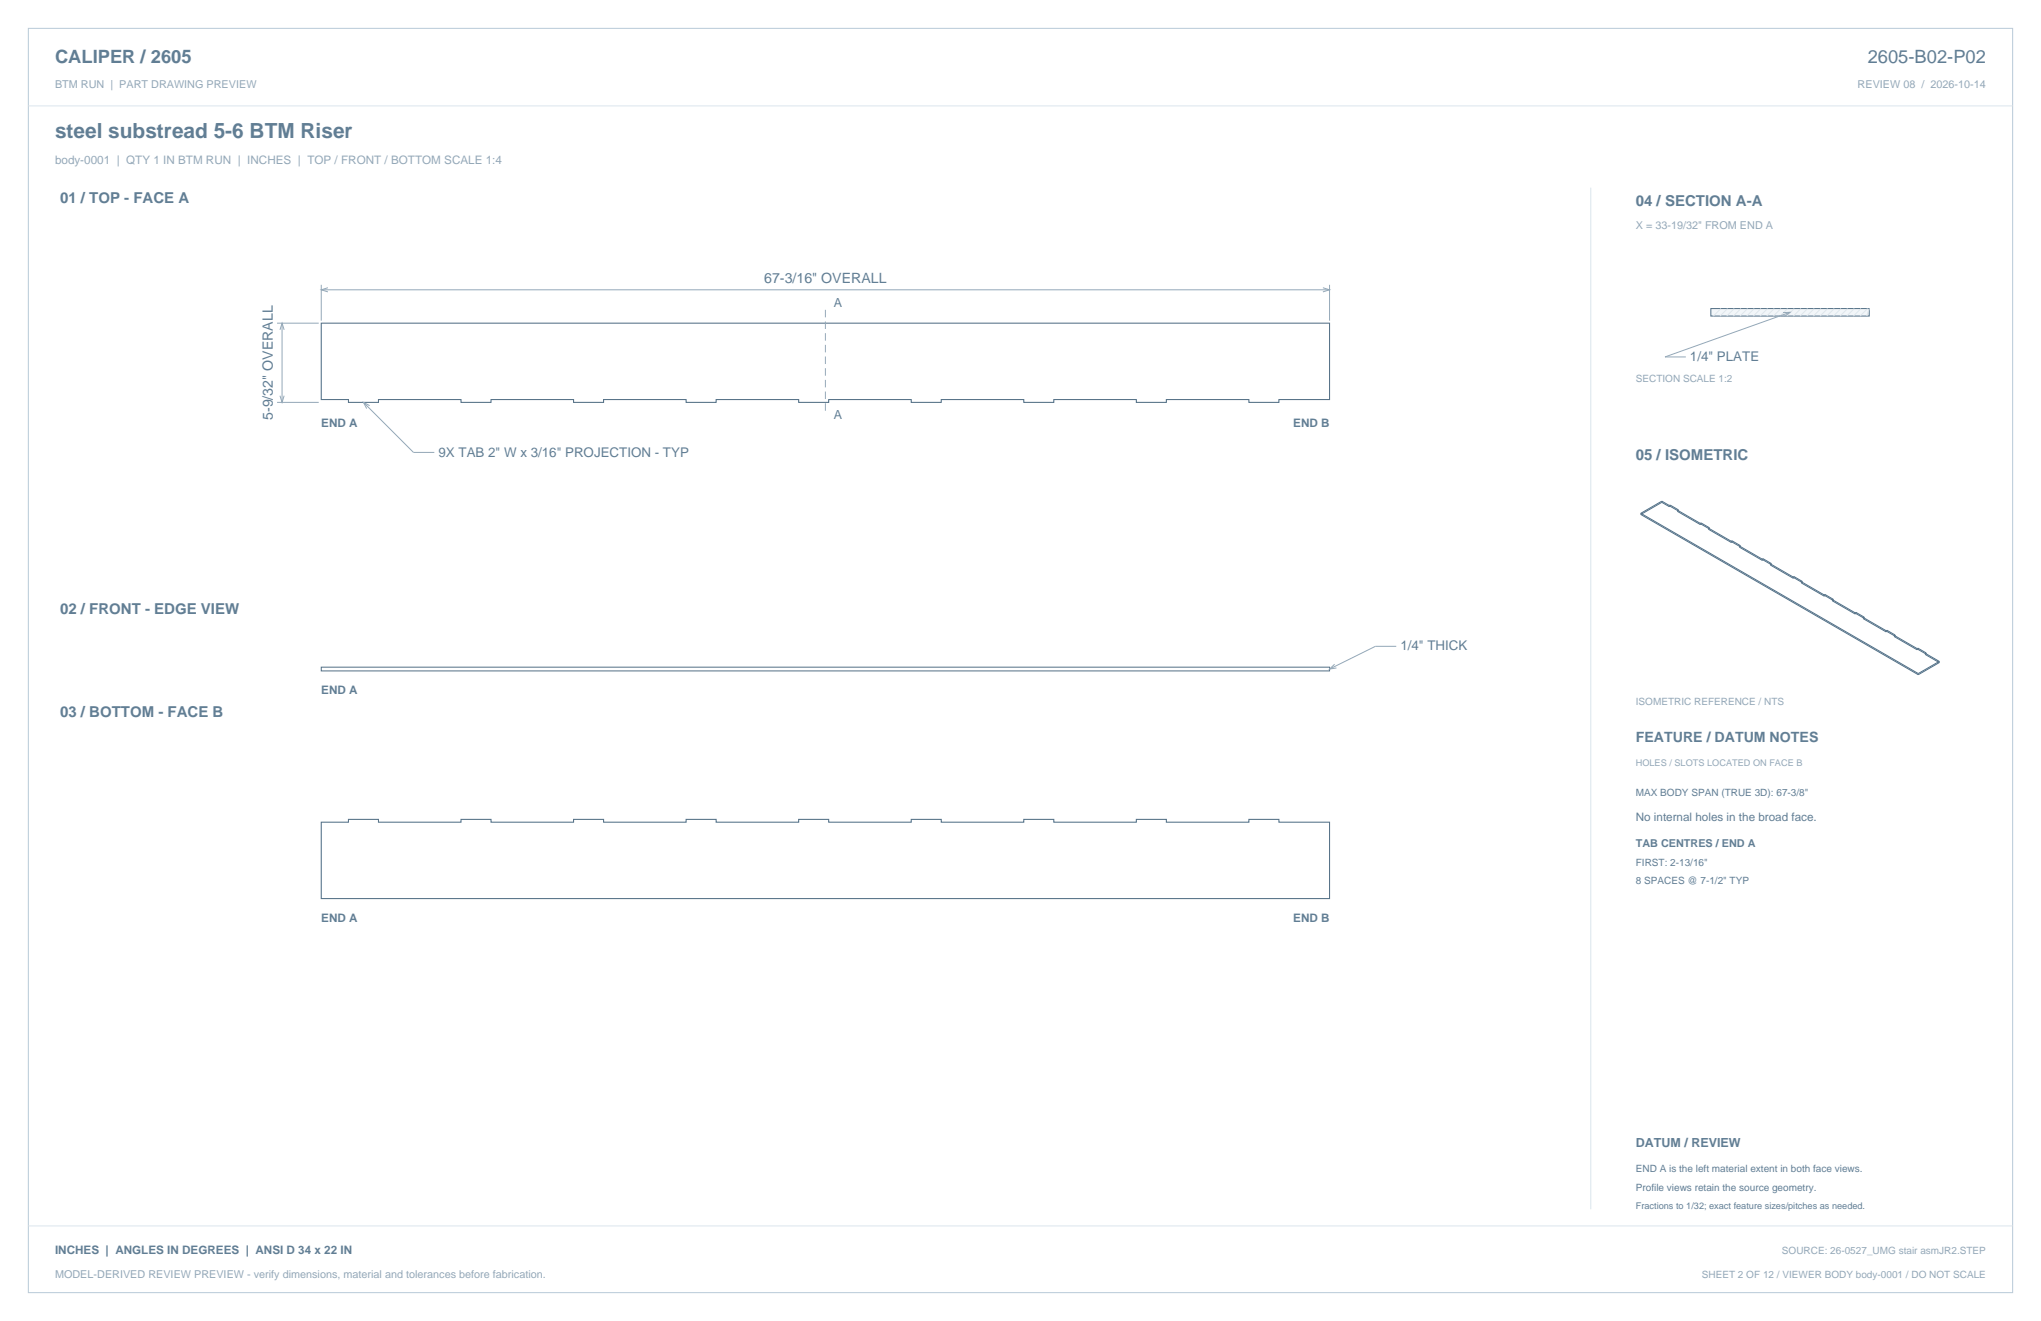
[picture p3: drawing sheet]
<svg xmlns="http://www.w3.org/2000/svg" width="864mm" height="559mm" viewBox="0 0 864 559" stroke-linecap="round" stroke-linejoin="round" font-family="sans-serif">
<defs><g id="words">
<text font-size="8.8" fill="#617e94" x="23.3" y="58.2">steel substread 5-6 BTM Riser</text>
<g font-size="7.8" fill="#617e94">
<text x="23.3" y="26.8">CALIPER / 2605</text>
<text x="790.3" y="26.8">2605-B02-P02</text>
</g>
<g font-size="6.3" fill="#617e94">
<text x="25.4" y="86.1">01 / TOP - FACE A</text>
<text x="692.1" y="87.1">04 / SECTION A-A</text>
<text x="692.1" y="194.4">05 / ISOMETRIC</text>
<text x="25.4" y="259.6">02 / FRONT - EDGE VIEW</text>
<text x="25.4" y="303.4">03 / BOTTOM - FACE B</text>
</g>
<g font-size="6" fill="#617e94">
<text x="323.4" y="119.8">67-3/16&quot; OVERALL</text>
<text x="115.5" y="177.7" transform="rotate(-90 115.5 177.7)">5-9/32&quot; OVERALL</text>
<text x="692.1" y="314">FEATURE / DATUM NOTES</text>
</g>
<g font-size="5.6" fill="#617e94">
<text x="715.1" y="152.8">1/4&quot; PLATE</text>
<text x="185.5" y="193.1">9X TAB 2&quot; W x 3/16&quot; PROJECTION - TYP</text>
<text x="592.6" y="275.2">1/4&quot; THICK</text>
</g>
<g font-size="5.3" fill="#617e94">
<text x="352.8" y="130">A</text>
<text x="352.8" y="177.3">A</text>
<text x="692.1" y="485.1">DATUM / REVIEW</text>
</g>
<text font-size="4.9" fill="#93a8b9" x="23.3" y="69.5">body-0001 | QTY 1 IN BTM RUN | INCHES | TOP / FRONT / BOTTOM SCALE 1:4</text>
<g font-size="4.9" fill="#617e94">
<text x="135.9" y="180.4">END A</text>
<text x="547.2" y="180.4">END B</text>
<text x="135.9" y="293.7">END A</text>
<text x="692.1" y="347.5">No internal holes in the broad face.</text>
<text x="135.9" y="390">END A</text>
<text x="547.2" y="390">END B</text>
<text x="23.3" y="530.6">INCHES | ANGLES IN DEGREES | ANSI D 34 x 22 IN</text>
</g>
<g font-size="4.6" fill="#93a8b9">
<text x="23.3" y="37">BTM RUN | PART DRAWING PREVIEW</text>
<text x="786" y="37">REVIEW 08 / 2026-10-14</text>
<text x="692.1" y="97">X = 33-19/32&quot; FROM END A</text>
<text x="23.3" y="540.5">MODEL-DERIVED REVIEW PREVIEW - verify dimensions, material and tolerances before fabrication.</text>
</g>
<text font-size="4.6" fill="#617e94" x="692.1" y="358.4">TAB CENTRES / END A</text>
<g font-size="4.2" fill="#93a8b9">
<text x="692.1" y="161.6">SECTION SCALE 1:2</text>
<text x="692.1" y="298.1">ISOMETRIC REFERENCE / NTS</text>
<text x="754" y="530.6">SOURCE: 26-0527_UMG stair asmJR2.STEP</text>
<text x="720.1" y="540.5">SHEET 2 OF 12 / VIEWER BODY body-0001 / DO NOT SCALE</text>
</g>
<g font-size="4.2" fill="#617e94">
<text x="692.1" y="336.9">MAX BODY SPAN (TRUE 3D): 67-3/8&quot;</text>
<text x="692.1" y="366.2">FIRST: 2-13/16&quot;</text>
<text x="692.1" y="373.9">8 SPACES @ 7-1/2&quot; TYP</text>
<text x="692.1" y="495.7">END A is the left material extent in both face views.</text>
<text x="692.1" y="503.8">Profile views retain the source geometry.</text>
</g>
<text font-size="3.9" fill="#93a8b9" x="692.1" y="323.8">HOLES / SLOTS LOCATED ON FACE B</text>
<text font-size="3.9" fill="#617e94" x="692.1" y="511.5">Fractions to 1/32; exact feature sizes/pitches as needed.</text>
</g></defs>
<path d="M12 12h839.6v534.8h-839.6z" fill="none" stroke="#b8cad8" stroke-width=".42"/>
<path d="M12 44.8h839.6M673.1 79.4v432.1" fill="none" stroke="#dbe5ed" stroke-width=".42"/>
<path d="M135.9 136.7h426.7v32.3h-21.5v1.2h-12.7v-1.2h-34.9v1.2h-12.7v-1.2h-34.9v1.2h-12.7v-1.2h-34.9v1.2h-12.7v-1.2h-35v1.2h-12.7v-1.2h-34.9v1.2h-12.7v-1.2h-34.9v1.2h-12.7v-1.2h-34.9v1.2h-12.7v-1.2h-35v1.2h-12.7v-1.2h-11.5zM135.9 347.8h11.5v-1.2h12.7v1.2h35v-1.2h12.7v1.2h34.9v-1.2h12.7v1.2h34.9v-1.2h12.7v1.2h34.9v-1.2h12.7v1.2h35v-1.2h12.7v1.2h34.9v-1.2h12.7v1.2h34.9v-1.2h12.7v1.2h34.9v-1.2h12.7v1.2h21.5v32.3h-426.7z" fill="none" stroke="#536f85" stroke-width=".44"/>
<g fill="none" stroke="#93a8b9" stroke-width=".42">
<path d="M117.2 136.7h17.7M118.5 139.5l.8-2.8 .9 2.8M119.3 136.7v33.5M135.9 120.5v15.1M135.9 122.6h426.7M138.8 121.7l-2.9 .9 2.9 .9M559.7 121.7l2.9 .9-2.9 .9M562.6 120.5v15.1M117.2 170.2h17.7M118.5 167.4l.8 2.8 .9-2.8M153.8 170.2l21.2 21.2h8.8M156.4 171.6l-2.6-1.4 1.4 2.6"/>
<path d="M590.8 273.4h-8.8l-19.4 9.6M564.7 281l-2.1 2 2.9-.4"/>
</g>
<path d="M349.2 131.1v44.4" fill="none" stroke="#93a8b9" stroke-width=".42" stroke-dasharray="3.2 1.8" stroke-linecap="butt"/>
<path d="M135.9 282.2h426.7v1.6h-426.7z" fill="none" stroke="#536f85" stroke-width=".42"/>
<path d="M723.9 130.5h67v3.2h-67z" fill-rule="evenodd" fill="#f2f6f9" stroke="#536f85" stroke-width=".42"/>
<g fill="none" stroke="#dbe5ed" stroke-width=".42">
<path d="M728.1 130.5l-3.1 3.2M731 130.5l-3.2 3.2M733.8 130.5l-3.2 3.2M736.6 130.5l-3.2 3.2M739.4 130.5l-3.1 3.2M742.3 130.5l-3.2 3.2M745.1 130.5l-3.2 3.2M747.9 130.5l-3.2 3.2M750.7 130.5l-3.2 3.2M753.5 130.5l-3.1 3.2M756.4 130.5l-3.2 3.2M759.2 130.5l-3.2 3.2"/>
<path d="M762 130.5l-3.2 3.2M764.8 130.5l-3.1 3.2M767.7 130.5l-3.2 3.2M770.5 130.5l-3.2 3.2M773.3 130.5l-3.2 3.2M776.1 130.5l-3.2 3.2M778.9 130.5l-3.1 3.2M781.8 130.5l-3.2 3.2M784.6 130.5l-3.2 3.2M787.4 130.5l-3.2 3.2M790.2 130.5l-3.1 3.2M790.9 130.5l-1 3.2"/>
<path d="M12 518.6h839.6"/>
</g>
<path d="M754.5 132.2l2.9-.1-2.3 1.8M757.4 132.1l-52.9 18.9h8.8" fill="none" stroke="#93a8b9" stroke-width=".42"/>
<g fill="none" stroke="#536f85" stroke-width=".42">
<path d="M694.3 217.1v.5M694.3 217.1l117.4 67.8M694.3 217.6l117.4 67.8M703.2 212.5l-8.9 5.1M703.2 212.5l3.1 1.8M703.2 212l3.1 1.8M703.2 212l-8.9 5.1M703.2 212v.5M706.3 213.8v.5M706.7 213.6l3.4 2.1M706.7 214.1l3.4 2.1M706.7 213.6l-.4 .2"/>
<path d="M706.7 213.6v.5M706.7 214.1l-.4 .2M709.8 216.3l9.6 5.6M709.8 215.8l9.6 5.6M709.8 215.8v.5M710.1 215.7v.5M710.1 215.7l-.3 .1M710.1 216.2l-.3 .1M719.4 221.4v.5M719.8 221.2l3.5 2M719.8 221.7l3.5 2M719.8 221.2v.5"/>
<path d="M719.8 221.7l-.4 .2M719.8 221.2l-.4 .2M722.9 223.9l9.6 5.6M722.9 223.4v.5M722.9 223.4l9.6 5.6M723.3 223.7l-.4 .2M723.3 223.2l-.4 .2M723.3 223.2v.5M732.5 229v.5M732.9 228.8l3.5 2M732.9 229.3l3.5 2M732.9 228.8v.5"/>
<path d="M732.9 229.3l-.4 .2M732.9 228.8l-.4 .2M736 231.5l9.6 5.5M736 231l9.6 5.5M736 231v.5M736.4 230.8l-.4 .2M736.4 230.8v.5M736.4 231.3l-.4 .2M745.6 236.5v.5M746 236.3l3.5 2.1M746 236.8l-.4 .2M746 236.8l3.5 2.1"/>
<path d="M746 236.3v.5M746 236.3l-.4 .2M749.1 239l9.6 5.6M749.1 238.5v.5M749.1 238.5l9.6 5.6M749.5 238.4l-.4 .1M749.5 238.4v.5M749.5 238.9l-.4 .1M758.7 244.1v.5M759.1 243.9l3.5 2M759.1 244.4l3.5 2M759.1 243.9l-.4 .2"/>
<path d="M759.1 243.9v.5M759.1 244.4l-.4 .2M762.2 246.6l9.7 5.6M762.2 246.1l9.7 5.6M762.2 246.1v.5M762.6 245.9v.5M762.6 245.9l-.4 .2M762.6 246.4l-.4 .2M771.9 251.7v.5M772.2 251.5l3.5 2M772.2 251.5v.5M772.2 251.5l-.3 .2"/>
<path d="M772.2 252l3.5 2M772.2 252l-.3 .2M775.3 254.2l9.7 5.5M775.3 253.7l9.7 5.5M775.3 253.7v.5M775.7 254l-.4 .2M775.7 253.5v.5M775.7 253.5l-.4 .2M785 259.2v.5M785.3 259l3.5 2.1M785.3 259v.5M785.3 259.5l3.5 2.1"/>
<path d="M785.3 259l-.3 .2M785.3 259.5l-.3 .2M788.5 261.7l9.6 5.6M788.5 261.2v.5M788.5 261.2l9.6 5.6M788.8 261.6l-.3 .1M788.8 261.1l-.3 .1M788.8 261.1v.5M798.1 266.8v.5M798.4 266.6l3.5 2M798.4 267.1l-.3 .2M798.4 267.1l3.5 2"/>
<path d="M798.4 266.6v.5M798.4 266.6l-.3 .2M801.6 269.3l9.6 5.6M801.6 268.8l9.6 5.6M801.6 268.8v.5M801.9 268.6v.5M801.9 269.1l-.3 .2M801.9 268.6l-.3 .2M811.2 274.4v.5M811.5 274.2l3.5 2M811.5 274.7l3.5 2M811.5 274.2l-.3 .2"/>
<path d="M811.5 274.2v.5M811.5 274.7l-.3 .2M814.7 276.9l5.9 3.4M814.7 276.4l5.9 3.4M814.7 276.4v.5M815 276.2v.5M815 276.7l-.3 .2M815 276.2l-.3 .2M820.6 279.8v.5M820.6 279.8l-8.9 5.1M811.7 284.9v.5M820.6 280.3l-8.9 5.1"/>
</g>
<use href="#words"/>
</svg>
